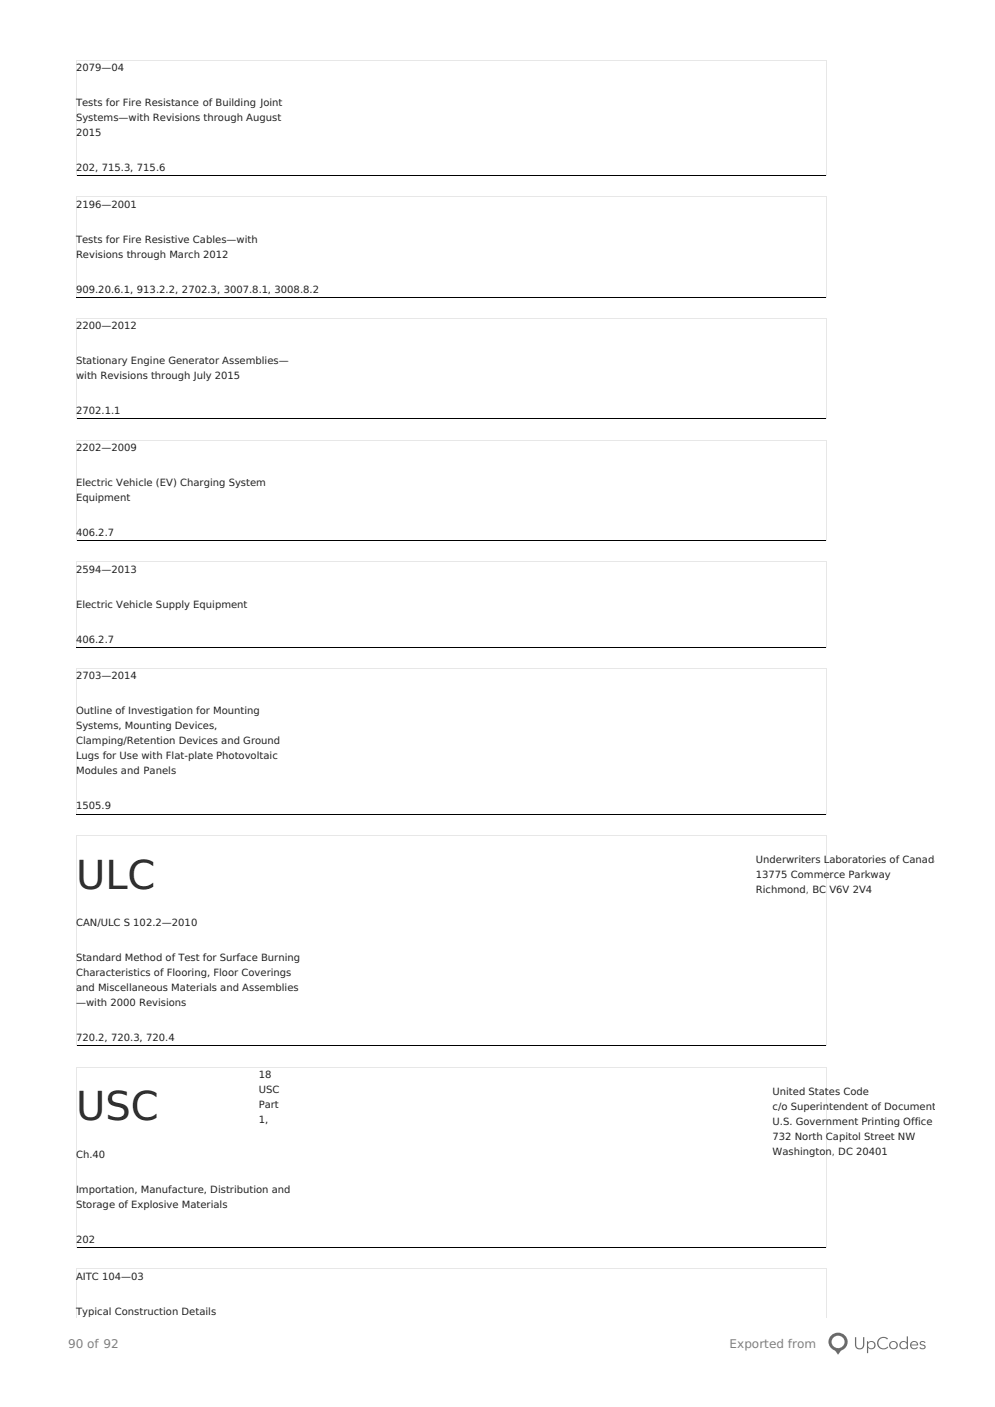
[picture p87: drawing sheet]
<svg xmlns="http://www.w3.org/2000/svg" width="210mm" height="297mm" viewBox="0 0 210 297" stroke-linecap="round" stroke-linejoin="round" font-family="sans-serif">
<defs><g id="words">
<g font-size="8.4" fill="#222">
<text x="16" y="187.6">ULC</text>
<text x="16" y="236.5">USC</text>
</g>
<g font-size="2.5" fill="#808080">
<text x="14.4" y="284.6">90 of 92</text>
<text x="153.9" y="284.6">Exported from</text>
</g>
<g font-size="2.1" fill="#222">
<text x="16" y="15">2079—04</text>
<text x="16" y="22.4">Tests for Fire Resistance of Building Joint</text>
<text x="16" y="25.5">Systems—with Revisions through August</text>
<text x="16" y="28.7">2015</text>
<text x="16" y="36.1">202, 715.3, 715.6</text>
<text x="16" y="43.8">2196—2001</text>
<text x="16" y="51.2">Tests for Fire Resistive Cables—with</text>
<text x="16" y="54.4">Revisions through March 2012</text>
<text x="16" y="61.8">909.20.6.1, 913.2.2, 2702.3, 3007.8.1, 3008.8.2</text>
<text x="16" y="69.5">2200—2012</text>
<text x="16" y="76.9">Stationary Engine Generator Assemblies—</text>
<text x="16" y="80.1">with Revisions through July 2015</text>
<text x="16" y="87.5">2702.1.1</text>
<text x="16" y="95.2">2202—2009</text>
<text x="16" y="102.6">Electric Vehicle (EV) Charging System</text>
<text x="16" y="105.8">Equipment</text>
<text x="16" y="113.2">406.2.7</text>
<text x="16" y="120.9">2594—2013</text>
<text x="16" y="128.3">Electric Vehicle Supply Equipment</text>
<text x="16" y="135.7">406.2.7</text>
<text x="16" y="143.4">2703—2014</text>
<text x="16" y="150.8">Outline of Investigation for Mounting</text>
<text x="16" y="154">Systems, Mounting Devices,</text>
<text x="16" y="157.2">Clamping/Retention Devices and Ground</text>
<text x="16" y="160.3">Lugs for Use with Flat-plate Photovoltaic</text>
<text x="16" y="163.5">Modules and Panels</text>
<text x="16" y="170.9">1505.9</text>
<text x="159.5" y="182.2">Underwriters L</text>
<text x="159.5" y="185.3">13775 Comme</text>
<text x="175" y="182.2">aboratories of Canada</text>
<text x="175" y="185.3">rce Parkway</text>
<text x="159.5" y="188.5">Richmond, BC</text>
<text x="175" y="188.5">V6V 2V4</text>
<text x="16" y="195.5">CAN/ULC S 102.2—2010</text>
<text x="16" y="202.9">Standard Method of Test for Surface Burning</text>
<text x="16" y="206.1">Characteristics of Flooring, Floor Coverings</text>
<text x="16" y="209.3">and Miscellaneous Materials and Assemblies</text>
<text x="16" y="212.4">—with 2000 Revisions</text>
<text x="16" y="219.8">720.2, 720.3, 720.4</text>
<text x="54.6" y="227.6">18</text>
<text x="54.6" y="230.7">USC</text>
<text x="54.6" y="233.9">Part</text>
<text x="163" y="231.1">United Stat</text>
<text x="174.9" y="231.1">es Code</text>
<text x="54.6" y="237.1">1,</text>
<text x="163" y="234.2">c/o Superin</text>
<text x="163" y="237.4">U.S. Government Printing Office</text>
<text x="174.9" y="234.2">tendent of Documents</text>
<text x="16" y="244.5">Ch.40</text>
<text x="163" y="240.6">732 North Capitol Street NW</text>
<text x="163" y="243.7">Washington, DC 20401</text>
<text x="16" y="251.8">I</text>
<text x="16.7" y="251.8">mportation, Manufacture, Distribution and</text>
<text x="16" y="255">Storage of Explosive Materials</text>
<text x="16" y="262.4">202</text>
<text x="16" y="270.1">AITC 104—03</text>
<text x="16" y="277.5">Typical Construction Details</text>
</g>
</g></defs>
<path d="M16 37.2v-24.5h158.4v24.5M16 62.9v-21.3h158.4v21.3M16 88.5v-21.2h158.4v21.2M16 114.2v-21.3h158.4v21.3M16 136.8v-18.2h158.4v18.2M16 141.2v30.8M16 141.2h158.4M174.4 141.2v30.8M16 220.9v-44.5h158.4v44.5M16 263.5v-38.2h158.4v38.2M16 278.1v-10.2h158.4v10.2" fill="none" stroke="#e2e8f0" stroke-width=".21"/>
<path d="M16 37.1h158.4M16 62.8h158.4M16 88.5h158.4M16 114.1h158.4M16 136.7h158.4M16 171.9h158.4M16 220.8h158.4M16 263.4h158.4" fill="none" stroke="#000" stroke-width=".21"/>
<g fill="#6d6d6d">
<path d="M180.4 282.3h.2v1.5a.72 .72 0 0 0 .7 .9 .72 .72 0 0 0 .8-.9v-1.5h.2v1.6a.99 .99 0 0 1-1 1 .99 .99 0 0 1-.9-1zM182.9 283.1h.2v.3a.88 .88 0 0 1 1.3-.1 .88 .88 0 0 1 0 1.3 .88 .88 0 0 1-1.3-.1v1.2h-.2zM183.1 284a.67 .67 0 0 0 1.3 0 .67 .67 0 0 0-1.3 0zM185.4 282.6a1.37 1.37 0 0 1 1.9 0l-.2 .2a1.07 1.07 0 0 0-1.5 0 1.07 1.07 0 0 0 .1 1.6 1.07 1.07 0 0 0 1.5-.1l.2 .1a1.34 1.34 0 0 1-1.9 .1 1.34 1.34 0 0 1-.1-1.9zM187.6 284a.91 .91 0 0 1 1.8 0 .91 .91 0 0 1-1.8 0zM187.8 284a.67 .67 0 0 0 1.3 0 .67 .67 0 0 0-1.3 0zM190 283.4a.9 .9 0 0 1 1.3 0v-1.3h.2v2.7h-.2v-.3a.88 .88 0 0 1-1.3 .1 .88 .88 0 0 1 0-1.2zM190 284a.67 .67 0 0 0 1.3 0 .67 .67 0 0 0-1.3 0zM192.4 283.5l-.2 .4h1.2a.58 .58 0 0 0-.3-.6 .58 .58 0 0 0-.7 .2zM192.2 283.4a.84 .84 0 0 1 1-.2 .84 .84 0 0 1 .5 .8h-1.5a.65 .65 0 0 0 .5 .6 .65 .65 0 0 0 .7-.2l.2 .1a.91 .91 0 0 1-1.3 .2 .91 .91 0 0 1-.1-1.3zM194.1 283.3a.78 .78 0 0 1 1.1 .1l-.1 .1-.6-.2a.24 .24 0 0 0-.2 .2 .24 .24 0 0 0 .1 .2 .74 .74 0 0 1 .8 .9 .83 .83 0 0 1-1.3-.1l.2-.1 .7 .2a.26 .26 0 0 0 .2-.2 .26 .26 0 0 0-.1-.2l-.6-.2a.42 .42 0 0 1-.2-.7z" fill-rule="evenodd"/>
<path d="M175.4 281.9a1.98 1.98 0 0 0 .8 3.3l.6 .8 .5-.7a2.18 2.18 0 0 0 1.2-3 2.08 2.08 0 0 0-3.1-.4zM175.4 283.3a1.35 1.35 0 0 1 2.7 0 1.35 1.35 0 0 1-2.7 0z" fill-rule="evenodd"/>
</g>
<use href="#words"/>
</svg>
